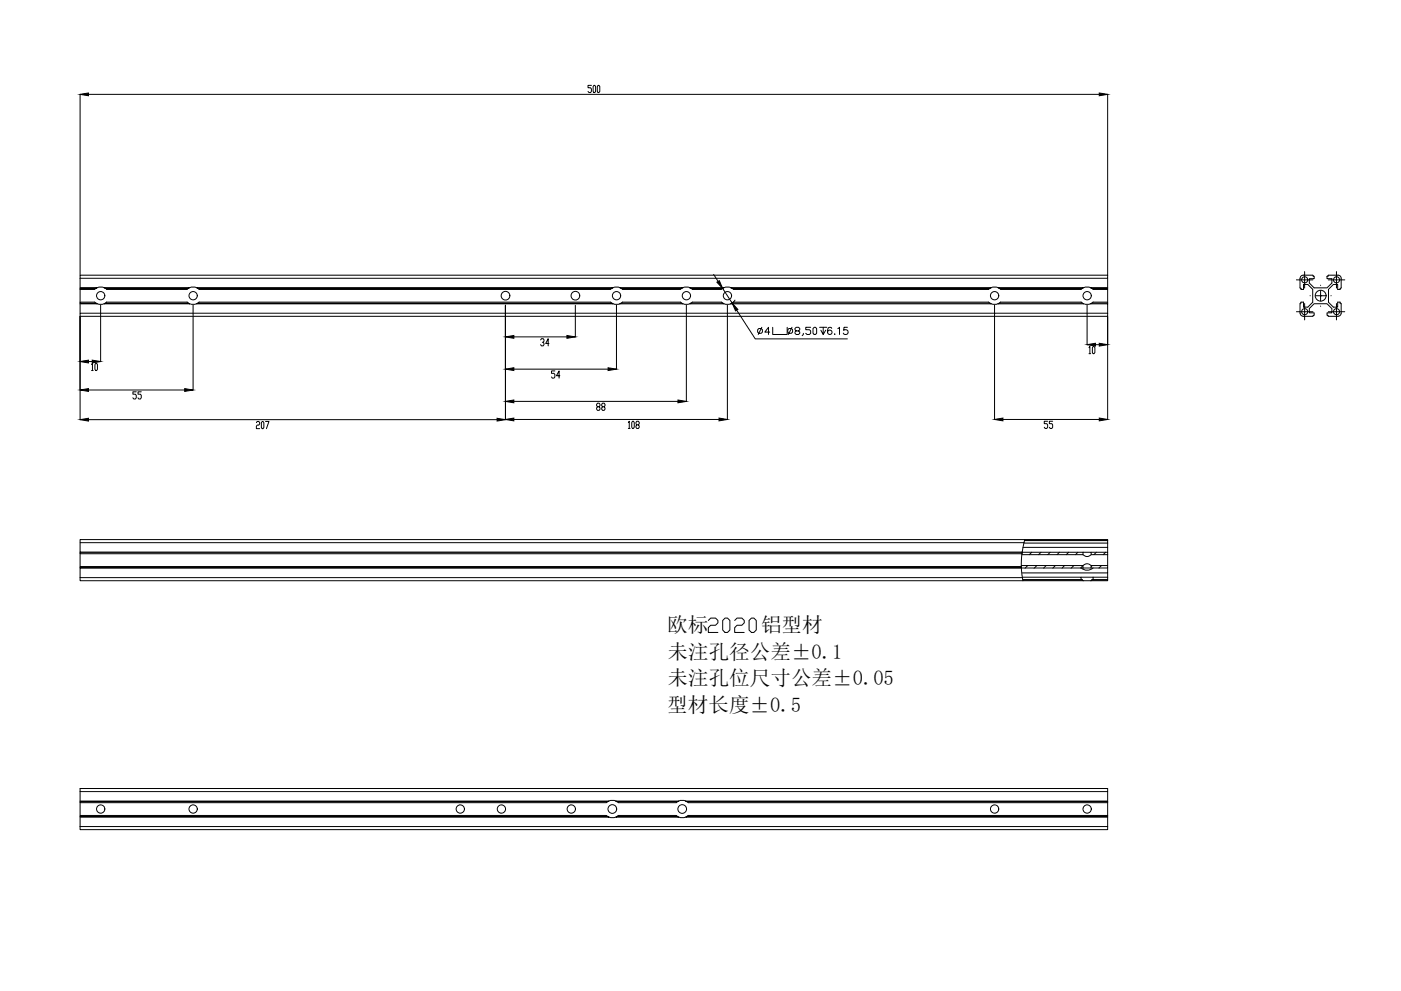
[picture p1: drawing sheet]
<svg xmlns="http://www.w3.org/2000/svg" width="594mm" height="420mm" viewBox="0 0 594 420" stroke-linecap="round" stroke-linejoin="round" font-family="sans-serif">
<defs><g id="words">
<g font-size="8.7">
<text x="282.9" y="268.1">欧标</text>
<text x="322.7" y="268.1">铝型材</text>
<text x="283.1" y="279.4">未注孔径公差±0.1</text>
<text x="283.1" y="290.6">未注孔位尺寸公差±0.05</text>
<text x="283" y="301.8">型材长度±0.5</text>
</g>
</g></defs>
<!-- layer: 0 -->
<g fill="none" stroke="#000" stroke-width=".42">
<path d="M34 116.7h435.7v1.3h-435.7zM34 118v4M469.7 118v4M551.3 118v4l.4 .3v.4h1v-2.1h1.9l2 2.1v5.4l-2 2.1h-1.9v-2.1h-1v.4l-.4 .3v4M563.4 116.7h4.4l.7 .5 .2 .8v4l-.5 .3v.4h-1v-2.1h-1.8l-2.1 2.1v5.4l2.1 2.1h1.8v-2.1h1v.4l.5 .3-.1 4.4-.8 .8-4.4 .1M563.4 116.7l-.3 .4h-.4v1.1h2.1v1.8l-2.1 2h-5.5l-2-2v-1.8h2.1v-1.1h-.4l-.2-.4h-4.5l-.6 .5-.3 .8M34 122h7.2l-.5 .3h-6.7zM34 128.5h6.7l.5 .3h-7.2zM34 132.8h435.7v1.3h-435.7zM34 122.3v.4h6.1M34 122.7v5.4M34 128.8v4"/>
<path d="M40.7 128.5l-.6-.4h-6.1v.4M40.7 122.2l-.5 .5M41.2 128.8l1.5 .3 1.5-.3M41.2 122l1.5-.3 1.5 .3M44.1 122h36.3l-.5 .3h-35.3zM44.1 128.8l.5-.3h35.3l.5 .3zM44.7 122.2l.5 .5M45.2 122.7h34.1M45.2 128.1h34.1M45.2 128.1l-.5 .4M79.4 128.1l.5 .4M79.9 122.2l-.5 .5"/>
<path d="M80.4 128.8l1.5 .3 1.5-.3M80.4 122l1.5-.3 1.5 .3M83.4 122h176.5l-.4 .3h-175.7zM83.4 128.8l.4-.3h175.6l.5 .3zM83.9 128.5l.5-.4h174.5l.6 .4M83.9 122.2l.5 .5M84.4 122.7h174.5M259.5 122.2l-.6 .5M260 128.8l1.4 .3 1.5-.3M260 122l1.4-.3 1.5 .3M262.8 128.8l.6-.3h25.7l.5 .3zM262.8 122h26.8l-.5 .3h-25.7z"/>
<path d="M263.4 122.2l.6 .5M263.9 122.7h24.6M263.9 128.1h24.6M264 128.1l-.6 .4M288.5 128.1l.6 .4M289.1 122.2l-.6 .5M289.6 128.8l1.5 .3 1.4-.3M289.6 122l1.5-.3 1.4 .3M292.5 122h14.5l-.5 .3h-13.5zM293 128.5l-.5 .3h14.5l-.5-.3M293 128.5h13.5M293 122.2l.6 .5"/>
<path d="M293.5 128.1h12.4l.6 .4M293.5 122.7h12.4M293.6 128.1l-.6 .4M306.5 122.2l-.6 .5M307 128.8l1.5 .3 1.4-.3M307 122l1.5-.3 1.4 .3M309.9 122h110.4l-.5 .3h-109.4zM309.9 128.8l.5-.3h109.4l.5 .3zM310.4 122.2l.6 .5M311 122.7h108.2M419.2 128.1l.6 .4M419.2 128.1h-108.2l-.6 .4"/>
<path d="M419.8 122.2l-.6 .5M420.3 128.8l1.4 .3 1.5-.3M420.3 122l1.4-.3 1.5 .3M423.2 122h36.3l-.5 .3h-35.3zM423.2 128.8l.5-.3h35.3l.5 .3zM423.7 122.2l.6 .5M424.3 122.7h34.1M458.4 128.1h-34.1l-.6 .4M458.5 128.1l.5 .4M459 122.2l-.5 .5M459.5 128.8l1.5 .3 1.5-.3M459.5 122l1.5-.3 1.5 .3"/>
<path d="M462.4 122h7.3v.3h-6.8zM462.4 128.8h7.3v4M462.4 128.8l.5-.3h6.8v.3M463 122.2l.5 .5M463 128.5l.5-.4h6.2v.4M469.7 122.3v.4h-6.2M469.7 122.7v5.4M551.3 132.8l.3 .7 .6 .5 4.4 .1 .3-.3M556.9 133.9l.4-.2v-1.1h-2.1v-1.8l2-2h5.5l2.1 2v1.8h-2.1v1.1l.4 .2M560 125.1l.1 .3M560 125.4h.1M563.1 133.8l.3 .3"/>
<path d="M34 234.1v.3h399.4M34 234.4v.4h399.4v-.4M34 234.8v5.4M433.3 235.2h25.9a2.27 2.27 0 0 0 3.5 0h7M433.4 234.7l-.3 5.5M433.5 234.1l-.1 .3M433.5 234.1h25.7M433.8 232.1h35.9v2M434.2 230.3h35.5M434.2 230.1h-400.2v4h399.5M434.2 230.1l-.7 4M434.4 229.2h35.3v1.1"/>
<path d="M434.5 229h35.2M434.6 228.8h-400.6v1.3M434.6 228.8l-.4 1.3M434.6 228.8h35.1v.4M459.2 234.1h3.5v1.1M459.2 234.1v1.1M459.2 239.8v1M462.7 239.8v1h-3.5M462.7 234.1h7v1.1M469.7 235.2v4.6l-7.1-.1a2.3 2.3 0 0 0-3.4 .1h-26.1M469.7 239.8v1h-7M469.7 230.3v1.8"/>
<path d="M34 244.9v1.3h399.8M433.1 240.2h-399.1v.4M433.1 240.2v.4M433.1 240.9h-399.1v4h399.5M433.1 240.9l.4 4M433.1 240.6h-399.1v.3M433.1 240.6v.3M433.1 240.8h26.1M433.5 244.9l.3 1.3M433.5 244.7h24.9v1M433.7 245.7h24.7M433.7 245.9h25.3"/>
<path d="M433.8 246.2h25.7M458.4 245.7l.6 .2M458.4 244.7h11.3M458.5 240.8a3.7 3.7 0 0 0 5 0M463.5 244.7v1h6.2v-1M463.5 245.7h-.6l-.5 .5h-2.9l-.5-.3M469.7 240.8v2.1h-36.4M469.7 245.7l-6.8 .2M469.7 245.9v.3h-7.3M469.7 242.9v1.8M300.4 263.1l1-1.1h2l1 1.1v1l-1 1h-2l-1 1v2h4M307.5 262h1l1 1.1v4l-1 1h-1l-1-1v-4z"/>
<path d="M311.5 263.1l1-1.1h2.1l1 1.1v1l-1 1h-2.1l-1 1v2h4.1M318.6 262h1.1l1 1.1v4l-1 1h-1.1l-1-1v-4zM34 339.6h224.2l-.5 .3h-223.7zM34 334.3h435.7v1.3h-435.7zM34 339.9v.4h223.1M34 335.6v4M257.7 339.9l-.6 .4M258.2 339.6l1.5-.3 1.4 .3M261.1 339.6h26.7l-.5 .3h-25.7zM261.6 339.9l.6 .4h24.6l.5-.4M287.8 339.6l1.5-.3 1.5 .3M290.7 339.6h179v.3h-178.5z"/>
<path d="M291.3 339.9l.5 .4h177.9M469.7 335.6v4M469.7 339.9v6.3M34 346.2h223.7l.5 .3h-224.2zM34 350.4v1.3h435.7v-1.3M34 340.3v5.4M34 346.5v3.9M34 350.4h435.7M257.1 345.7l.6 .4M257.1 345.7h-223.1v.5M258.2 346.4l1.5 .3 1.4-.3M261.1 346.5l.5-.3h25.7l.5 .3z"/>
<path d="M261.6 346.1l.6-.4h24.6l.5 .4M287.8 346.4l1.5 .3 1.5-.3M290.7 346.5l.6-.3h178.4v.3zM469.7 345.7h-177.9l-.5 .4M469.7 346.5v3.9"/>
<circle cx="553.2" cy="118.6" r="1.29"/>
<circle cx="566.7" cy="118.6" r="1.29"/>
<circle cx="42.7" cy="125.4" r="1.76"/>
<circle cx="81.9" cy="125.4" r="1.76"/>
<circle cx="214.4" cy="125.4" r="1.84"/>
<circle cx="244" cy="125.4" r="1.84"/>
<circle cx="261.4" cy="125.4" r="1.76"/>
<circle cx="291.1" cy="125.4" r="1.76"/>
<circle cx="308.5" cy="125.4" r="1.76"/>
<circle cx="421.7" cy="125.4" r="1.76"/>
<circle cx="461" cy="125.4" r="1.76"/>
<circle cx="553.2" cy="132.1" r="1.29"/>
<circle cx="560" cy="125.4" r="2.31"/>
<circle cx="566.7" cy="132.1" r="1.29"/>
<circle cx="42.7" cy="343" r="1.76"/>
<circle cx="81.9" cy="343" r="1.76"/>
<circle cx="195.2" cy="343" r="1.76"/>
<circle cx="212.6" cy="343" r="1.76"/>
<circle cx="242.3" cy="343" r="1.76"/>
<circle cx="259.7" cy="343" r="1.84"/>
<circle cx="289.3" cy="343" r="1.84"/>
<circle cx="421.7" cy="343" r="1.76"/>
<circle cx="461" cy="343" r="1.76"/>
</g>
<g fill="none" stroke="#000" stroke-width=".42">
<path d="M250.8 36.2h-1.5v1h1.1l.4 .5v1l-.4 .5h-.7l-.4-.5M251.8 36.2h.4l.4 .5v2l-.4 .5h-.4l-.3-.5v-2zM253.6 36.2h.4l.3 .5v2l-.3 .5h-.4l-.3-.5v-2zM34 40v76.6M37.5 40h428.6M469.7 40v76.6M302.6 116.3l1.9 3M34 134.2v43.7M42.7 129.4v23.9M81.9 129.4v36M214.3 129.5v48.4M244 129.5v13.3"/>
<path d="M261.4 129.4v27.1M291 129.4v40.8M306.5 122.3l4 6.2M308.4 129.4v48.4M311.7 127.2l-1.8 1.6M312.4 131.5l7.9 12.2h39M321.3 139.8l.5-.5h1l.5 .5v1l-.5 .5h-1l-.5-.5zM323 138.8l-1.5 3M327.7 138.8v3h6.1v-3M334.1 139.8l.5-.5h1l.5 .5v1l-.5 .5h-1l-.5-.5zM335.8 138.8l-1.5 3M343.7 138.8h-2v1h1.5l.5 .5v1l-.5 .5h-1l-.5-.5"/>
<path d="M345.3 138.8h.5l.5 .5v2l-.5 .5h-.5l-.5-.5v-2zM347.6 138.8h3M349.1 138.8v3l-1-1.8M350.1 140l-1 1.8M352.7 139.2l-.2-.3a1 1 0 0 0-1.4 .5 1.45 1.45 0 0 0-.4 1.5 1.45 1.45 0 0 0 1.2 .9 .96 .96 0 0 0 .9-1 .96 .96 0 0 0-.9-.9 .96 .96 0 0 0-1 .9M355.3 139.4l.7-.6v3M359.3 138.8h-1.4l-.1 1.3a1.07 1.07 0 0 1 1.6 0 1.07 1.07 0 0 1-.3 1.6 1.07 1.07 0 0 1-1.5-.5M421.7 129.4v48.4M461 129.4v16.7M469.7 134.2v43.6M37.5 153.3h1.6M38.8 154.6l.4-.5v3"/>
<path d="M38.8 157.1h.7M40.6 154.1h.4l.3 .5v2l-.3 .5h-.4l-.3-.5v-2zM217.9 142.8h22.5M217.9 156.5h40M229.2 144.1l.4-.5h.7l.4 1-.4 .5h-.3M230.3 145.1l.4 .5-.4 1h-.7l-.4-.5M232.8 145.6h-1.4l1.1-2v3M235.3 157.3h-1.5v1h1.1l.4 .5v1l-.4 .5h-.7l-.4-.5M237.4 159.3h-1.4l1.1-2v3M326.4 140.8h-2.1l1.6-2v3M337.6 140.3l-.5-.5v-.5l.5-.5h1l.5 .5v.5l-.5 .5h-1l-.5 .5v.5l.5 .5h1l.5-.5v-.5l-.5-.5M340.7 141.3v.5l-.6 .5"/>
<path d="M353.9 141.5l.2 .2M461.8 147.4l.4-.5v3M461.8 149.9h.7M463.5 146.9h.4l.4 .5v2l-.4 .5h-.4l-.3-.5v-2zM464.5 146.1h1.6M37.5 165.4h40.8M37.5 177.9h173.3M57.8 166.1h-1.5v1h1.1l.4 .5v1.1l-.4 .5h-.7l-.4-.5M59.9 166.1h-1.4v1h1.1l.3 .5v1.1l-.3 .5h-.8l-.3-.5M108.7 179.2l.4-.5h.7l.3 .5-.3 1h-.7l-.4 .5v1h1.4M111.2 178.7l.7 .5v2l-.4 .5-.7-.5v-2zM112.6 178.7h1.4l-1 3"/>
<path d="M217.9 177.8h87M217.9 170.2h69.6M253.4 172.5l-.4-1 .4-.6h.6l.4 1.1-1.4 1 .4 1h.6l.4-.5-.4-1M255.5 172.5l-.4-1 .4-.6h.7l.3 1.1-1.4 1 .4 1h.7l.3-.5-.3-1M266.4 179.1l.4-.5v3.1M268.2 178.6h.4l.3 .5v2l-.3 .6h-.4l-.3-.6v-2zM425.3 177.8h40.8M444.2 178.6h-1.4v1h1.1l.3 .5v1l-.3 .6h-.7l-.4-.6M446.4 178.6h-1.4v1h1l.4 .5v1l-.4 .6h-.7l-.3-.6M266.4 181.7h.8M270 180.1l-.3-1 .3-.5h.7l.4 1-1.4 1 .3 1.1h.7l.4-.6-.4-1"/>
</g>
<g fill="#000" stroke="#000" stroke-width=".42">
<path d="M34 40l3.5-.6v1.2zM466.1 39.4l3.6 .6-3.6 .6zM304 119.6l1-.6 1.5 3.3zM310.5 128.5l2.4 2.7-1 .6zM34 153.3l3.5-.6v1.2zM39.1 152.7l3.6 .6-3.6 .6zM214.3 142.8l3.6-.6v1.2zM214.3 156.5l3.6-.6v1.2zM240.4 142.2l3.6 .6-3.6 .6zM257.9 155.9l3.5 .6-3.5 .6zM461 146.1l3.5-.6v1.2zM466.1 145.5l3.6 .6-3.6 .6z"/>
<path d="M34 165.4l3.5-.6v1.1zM34 177.9l3.5-.6v1.2zM78.3 164.8l3.6 .6-3.6 .5zM210.8 177.3l3.5 .6-3.5 .6zM214.3 170.2l3.6-.6v1.2zM214.3 177.8l3.6-.6v1.2zM287.5 169.6l3.5 .6-3.5 .6zM304.9 177.2l3.5 .6-3.5 .6zM421.7 177.8l3.6-.6v1.2zM466.1 177.2l3.6 .6-3.6 .6z"/>
</g>
<!-- layer: 10 -->
<g fill="none" stroke="#000" stroke-width=".42">
<path d="M553.2 115.1v3.6h-3.5M556.7 118.7h-3.5v3.4M566.7 115.1v3.6h-3.5M570.2 118.7h-3.5v3.4M553.2 128.7v3.5h-3.5M555.5 125.4h.1M556.7 132.2h-3.5v3.4M560 123.2v2.2h-2.2M560 120.9v.1M560 129.8v.1M562.1 125.4h-2.1v2.2M564.3 125.4h.2"/>
<path d="M566.7 128.7v3.5h-3.5M570.2 132.2h-3.5v3.4M433.6 234.1l-.2 .2M435.8 239.8l-1.1 1M437.5 234.1l-1 1.1M439.7 239.8l-1.1 1M441.5 234.1l-1.1 1.1M443.6 239.8l-1 1M445.3 234.1l-1 1.1M447.5 239.8l-1.1 1M449.2 234.1l-1 1.1M451.4 239.8l-1 1"/>
<path d="M453.2 234.1l-1.1 1.1M455.3 239.8l-1 1M457.1 234.1l-1 1.1M459.2 239.8l-1 1M463.2 239.8l-.5 .4M464.9 234.1l-1.1 1.1M467.1 239.8l-1.1 1M468.8 234.1l-1 1.1"/>
</g>
<use href="#words"/>
</svg>
